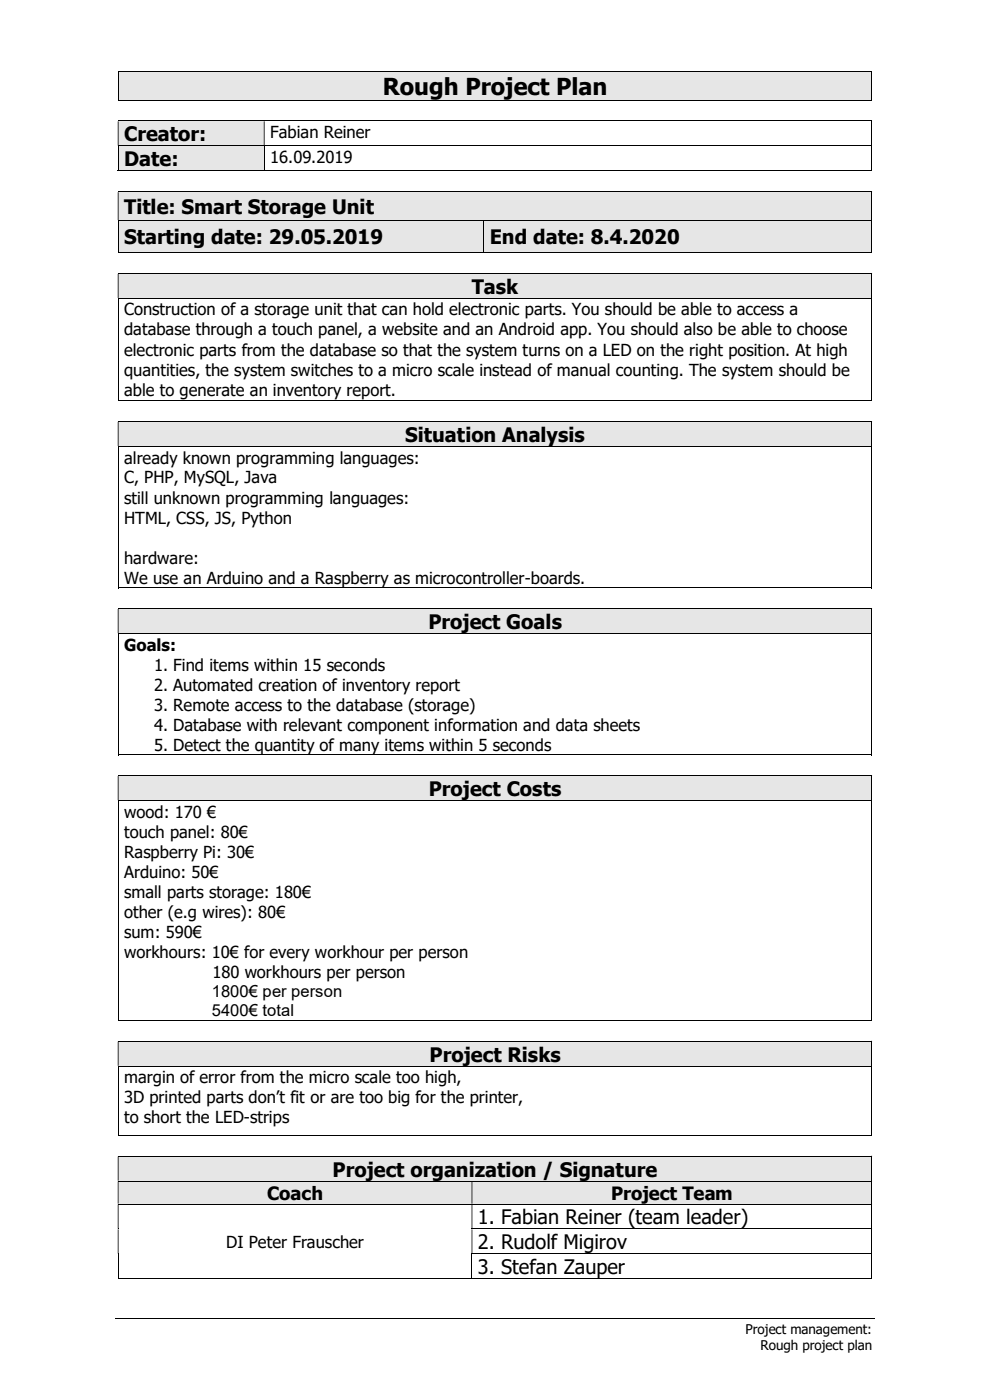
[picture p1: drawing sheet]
<svg xmlns="http://www.w3.org/2000/svg" width="210mm" height="297mm" viewBox="0 0 210 297" stroke-linecap="round" stroke-linejoin="round" font-family="sans-serif">
<defs><g id="words">
<text font-size="5" x="81.2" y="20.2">Rough Project Plan</text>
<g font-size="4.2">
<text x="26.3" y="30">Creator:</text>
<text x="26.3" y="35.3">Date:</text>
<text x="26.3" y="45.4">Title: Smart Storage Unit</text>
<text x="26.3" y="51.8">Starting date: 29.05.2019</text>
<text x="103.9" y="51.8">End date: 8.4.2020</text>
<text x="100.1" y="62.3">Task</text>
<text x="86" y="93.7">Situation Analysis</text>
<text x="90.9" y="133.4">Project Goals</text>
<text x="91" y="168.9">Project Costs</text>
<text x="91.1" y="225.2">Project Risks</text>
<text x="70.6" y="249.6">Project organization / Signature</text>
<text x="101.4" y="259.8">1. Fabian Reiner (team leader)</text>
<text x="101.4" y="265">2. Rudolf Migirov</text>
<text x="101.4" y="270.3">3. Stefan Zauper</text>
</g>
<g font-size="3.9">
<text x="56.7" y="254.6">Coach</text>
<text x="129.6" y="254.6">Project Team</text>
</g>
<g font-size="3.5">
<text x="57.3" y="29.3">Fabian Reiner</text>
<text x="57.3" y="34.6">16.09.2019</text>
<text x="26.3" y="66.9">Construction of a storage unit that can hold electronic parts. You should be able to access a</text>
<text x="26.3" y="71.2">database through a touch panel, a website and an Android app. You should also be able to choose</text>
<text x="26.3" y="75.4">electronic parts from the database so that the system turns on a LED on the right position. At high</text>
<text x="26.3" y="79.7">quantities, the system switches to a micro scale instead of manual counting. The system should be</text>
<text x="26.3" y="83.9">able to generate an inventory report.</text>
<text x="26.3" y="98.3">already known programming languages:</text>
<text x="26.3" y="102.6">C, PHP, MySQL, Java</text>
<text x="26.3" y="106.8">still unknown programming languages:</text>
<text x="26.3" y="111.1">HTML, CSS, JS, Python</text>
<text x="26.3" y="119.6">hardware:</text>
<text x="26.3" y="123.9">We use an Arduino and a Raspberry as microcontroller-boards.</text>
<text x="26.3" y="138">Goals:</text>
<text x="32.7" y="142.3">1. Find items within 15 seconds</text>
<text x="32.7" y="146.6">2. Automated creation of inventory report</text>
<text x="32.7" y="150.8">3. Remote access to the database (storage)</text>
<text x="32.7" y="155.1">4. Database with relevant component information and data sheets</text>
<text x="32.7" y="159.3">5. Detect the quantity of many items within 5 seconds</text>
<text x="26.3" y="173.5">wood: 170 €</text>
<text x="26.3" y="177.8">touch panel: 80€</text>
<text x="26.3" y="182">Raspberry Pi: 30€</text>
<text x="26.3" y="186.3">Arduino: 50€</text>
<text x="26.3" y="190.5">small parts storage: 180€</text>
<text x="26.3" y="194.8">other (e.g wires): 80€</text>
<text x="26.3" y="199.1">sum: 590€</text>
<text x="26.3" y="203.3">workhours: 10€ for every workhour per person</text>
<text x="45.1" y="207.6">180 workhours per person</text>
<text x="44.9" y="211.6">1800€ per person</text>
<text x="44.9" y="215.6">5400€ total</text>
<text x="26.3" y="229.8">margin of error from the micro scale too high,</text>
<text x="26.3" y="234.1">3D printed parts don’t fit or are too big for the printer,</text>
<text x="26.3" y="238.3">to short the LED-strips</text>
<text x="48" y="264.8">DI Peter Frauscher</text>
</g>
<g font-size="2.8">
<text x="158.1" y="283">Project management:</text>
<text x="161.3" y="286.4">Rough project plan</text>
</g>
</g></defs>
<path d="M24.5 279.7h161" fill="none" stroke="#000" stroke-width=".21"/>
<path d="M25.2 15.2h159.6v6h-159.6z" fill-rule="evenodd" fill="#e6e6e6"/>
<path d="M25 15.1h159.8M25.1 15.2v6.1M184.9 15.2v6.1M25 21.3h159.8" fill="none" stroke="#000" stroke-width=".21"/>
<path d="M184.8 15h.2v.2h-.2zM184.8 21.2h.2v.1h-.2z" fill="#000"/>
<path d="M25.2 25.7h30.8v5.2h-30.8z" fill-rule="evenodd" fill="#e6e6e6"/>
<path d="M25 25.7h159.8M184.9 25.7v5.2" fill="none" stroke="#000" stroke-width=".21"/>
<path d="M184.8 25.6h.2v.1h-.2zM25 25.7h.1v5.2h-.1zM56 25.7h.1v5.2h-.1z" fill-rule="evenodd" fill="#000"/>
<path d="M25.2 31h30.8v5.2h-30.8z" fill-rule="evenodd" fill="#e6e6e6"/>
<path d="M25 30.9h159.8M25 36.2h31M25.1 31v5.3M56 31v5.3M56.1 36.2h128.7M184.9 31v5.3" fill="none" stroke="#000" stroke-width=".21"/>
<path d="M184.8 30.9h.2v.1h-.2zM184.8 36.2h.2v.1h-.2z" fill="#000"/>
<g fill="#e6e6e6">
<path d="M25.2 40.8h159.6v5.9h-159.6z"/>
<path d="M26.3 41.2h157.4v5.1h-157.4z"/>
</g>
<path d="M25 40.7h159.8M184.9 40.8v5.9" fill="none" stroke="#000" stroke-width=".21"/>
<path d="M184.8 40.6h.2v.2h-.2zM25 40.8h.1v5.9h-.1z" fill-rule="evenodd" fill="#000"/>
<g fill="#e6e6e6">
<path d="M25.2 46.9h77.4v6.6h-77.4z"/>
<path d="M26.3 47.6h75.1v5.1h-75.1z"/>
<path d="M102.7 46.9h82.1v6.6h-82.1z"/>
<path d="M103.9 47.6h79.8v5.1h-79.8z"/>
</g>
<path d="M25 46.8h159.8M25 53.6h77.5M25.1 46.9v6.7M102.6 46.9v6.7M102.7 53.6h82.1M184.9 46.9v6.7" fill="none" stroke="#000" stroke-width=".21"/>
<path d="M184.8 46.7h.2v.2h-.2zM184.8 53.5h.2v.1h-.2z" fill="#000"/>
<path d="M25.2 58.1h159.6v5.1h-159.6z" fill-rule="evenodd" fill="#e6e6e6"/>
<path d="M25 58h159.8M184.9 58.1v5.1M25 63.3h159.8M25.1 63.4v21.7M184.9 63.4v21.7M25 85h159.8" fill="none" stroke="#000" stroke-width=".21"/>
<path d="M184.8 57.9h.2v.2h-.2zM25 58.1h.1v5.1h-.1z" fill-rule="evenodd" fill="#000"/>
<path d="M184.8 63.2h.2v.2h-.2zM184.8 84.9h.2v.2h-.2z" fill="#000"/>
<path d="M25.2 89.5h159.6v5.1h-159.6z" fill-rule="evenodd" fill="#e6e6e6"/>
<path d="M25 89.4h159.8M25 94.7h159.8M25.1 94.8v30M184.9 89.5v5.1M184.9 94.8v30M25 124.7h159.8" fill="none" stroke="#000" stroke-width=".21"/>
<path d="M184.8 89.3h.2v.2h-.2zM25 89.5h.1v5.1h-.1z" fill-rule="evenodd" fill="#000"/>
<path d="M184.8 94.6h.2v.2h-.2zM184.8 124.6h.2v.2h-.2z" fill="#000"/>
<path d="M25.2 129.2h159.6v5.1h-159.6z" fill-rule="evenodd" fill="#e6e6e6"/>
<path d="M25 129.1h159.8M25 134.4h159.8M25.1 134.5v25.7M184.9 129.2v5.1M184.9 134.5v25.7M25 160.1h159.8" fill="none" stroke="#000" stroke-width=".21"/>
<path d="M184.8 129h.2v.2h-.2zM25 129.2h.1v5.1h-.1z" fill-rule="evenodd" fill="#000"/>
<path d="M184.8 134.3h.2v.2h-.2zM184.8 160.1h.2v.1h-.2z" fill="#000"/>
<path d="M25.2 164.7h159.6v5.1h-159.6z" fill-rule="evenodd" fill="#e6e6e6"/>
<path d="M25 164.5h159.8M25 169.8h159.8M25.1 169.9v46.7M184.9 164.6v5.2M184.9 169.9v46.7M25 216.5h159.8" fill="none" stroke="#000" stroke-width=".21"/>
<path d="M184.8 164.5h.2v.1h-.2zM25 164.6h.1v5.2h-.1z" fill-rule="evenodd" fill="#000"/>
<path d="M184.8 169.8h.2v.1h-.2zM184.8 216.4h.2v.2h-.2z" fill="#000"/>
<path d="M25.2 221h159.6v5.1h-159.6z" fill-rule="evenodd" fill="#e6e6e6"/>
<path d="M25 220.9h159.8M25 226.2h159.8M25.1 226.3v14.6M184.9 221v5.1M184.9 226.3v14.6M25 240.8h159.8" fill="none" stroke="#000" stroke-width=".21"/>
<path d="M184.8 220.8h.2v.2h-.2zM25 221h.1v5.1h-.1z" fill-rule="evenodd" fill="#000"/>
<path d="M184.8 226.1h.2v.2h-.2zM184.8 240.7h.2v.2h-.2z" fill="#000"/>
<path d="M25.2 245.4h159.6v5.1h-159.6z" fill-rule="evenodd" fill="#e6e6e6"/>
<path d="M25 245.3h159.8M184.9 245.4v5.1" fill="none" stroke="#000" stroke-width=".21"/>
<path d="M184.8 245.2h.2v.2h-.2zM25 245.4h.1v5.1h-.1z" fill-rule="evenodd" fill="#000"/>
<g fill="#e6e6e6">
<path d="M25.2 250.7h74.8v4.7h-74.8z" fill-rule="evenodd"/>
<path d="M100.2 250.7h84.6v4.7h-84.6z" fill-rule="evenodd"/>
</g>
<path d="M25 250.6h159.8M25 255.4h159.8M184.9 250.7v4.7M184.9 255.5v5.1M25 271.3h75M25.1 266.1v5.3M100 260.7h84.8M100 266h84.8M100.1 266.1v5.3M100.2 271.3h84.6M184.9 260.8v5.1M184.9 266.1v5.3" fill="none" stroke="#000" stroke-width=".21"/>
<g fill="#000">
<path d="M184.8 250.5h.2v.2h-.2zM25 250.7h.1v4.7h-.1zM100 250.7h.2v4.7h-.2z" fill-rule="evenodd"/>
<path d="M184.8 255.4h.2v.1h-.2zM25 255.5h.1v5.1h-.1zM100 255.5h.2v5.1h-.2z" fill-rule="evenodd"/>
<path d="M184.8 260.6h.2v.2h-.2zM25 260.8h.1v5.1h-.1zM100 260.8h.2v5.1h-.2z" fill-rule="evenodd"/>
</g>
<path d="M25 260.6h.1v.2h-.1zM25 265.9h.1v.2h-.1zM184.8 265.9h.2v.2h-.2zM184.8 271.2h.2v.2h-.2z" fill="#000"/>
<use href="#words"/>
</svg>
